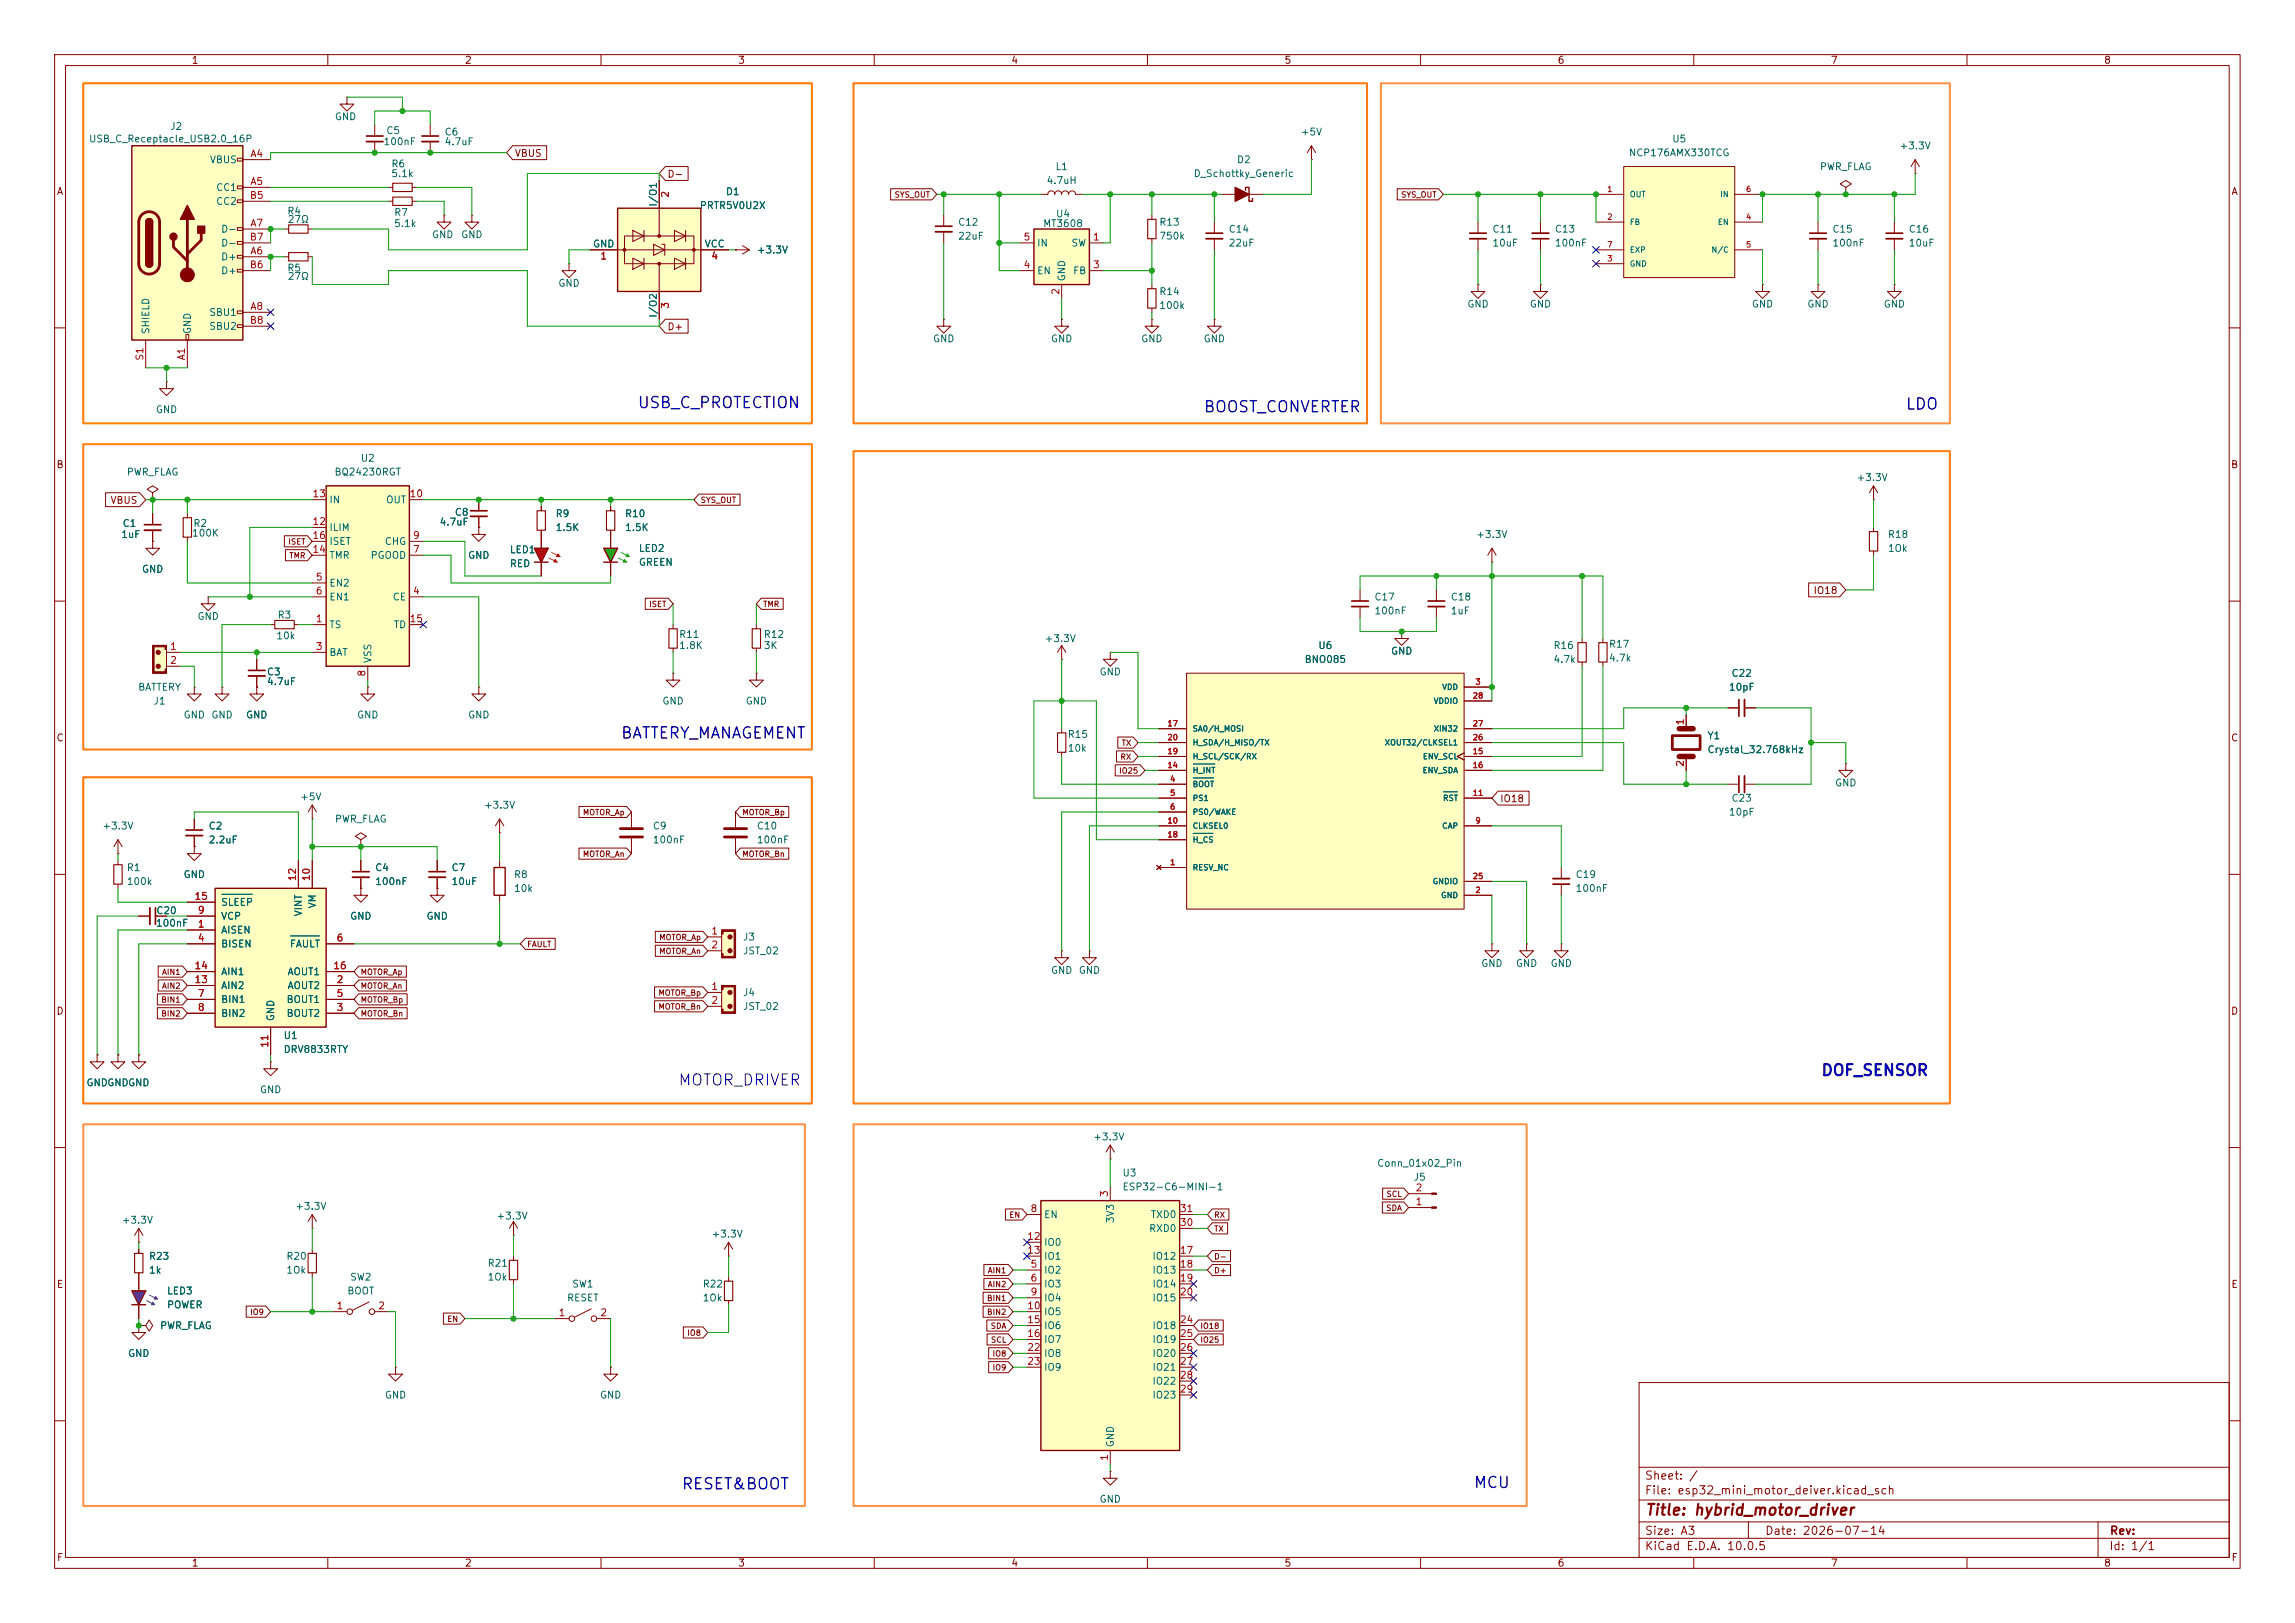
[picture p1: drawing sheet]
<svg xmlns="http://www.w3.org/2000/svg" width="297mm" height="210mm" viewBox="0 0 297 210" stroke-linecap="round" stroke-linejoin="round" font-family="sans-serif">
<defs><g id="words">
<g font-size="1.4" fill="#0000c2">
<text x="82.4" y="53.2">USB_C_PROTECTION</text>
<text x="155.7" y="53.7">BOOST_CONVERTER</text>
<text x="246.6" y="53.4">LDO</text>
<text x="80.3" y="95.9">BATTERY_MANAGEMENT</text>
<text x="87.7" y="140.8">MOTOR_DRIVER</text>
<text x="235.6" y="139.6">DOF_SENSOR</text>
<text x="88.1" y="193.1">RESET&amp;BOOT</text>
<text x="190.6" y="192.9">MCU</text>
</g>
<text font-size="1.4" fill="#840000" x="212.8" y="196.4">Title: hybrid_motor_driver</text>
<g font-size="1.1" fill="#840000">
<text x="212.8" y="191.7">Sheet: /</text>
<text x="212.8" y="193.6">File: esp32_mini_motor_deiver.kicad_sch</text>
<text x="212.8" y="200.8">KiCad E.D.A. 10.0.5</text>
<text x="212.8" y="198.9">Size: A3</text>
<text x="228.3" y="198.9">Date: 2026-07-14</text>
<text x="272.9" y="200.8">Id: 1/1</text>
<text x="273" y="198.9">Rev:</text>
</g>
<g font-size=".9" fill="#840000">
<text x="24.7" y="8.5">1</text>
<text x="60.1" y="8.5">2</text>
<text x="95.4" y="8.5">3</text>
<text x="130.8" y="8.5">4</text>
<text x="166.1" y="8.5">5</text>
<text x="201.5" y="8.5">6</text>
<text x="236.9" y="8.5">7</text>
<text x="272.2" y="8.5">8</text>
<text x="66.5" y="20.5">VBUS</text>
<text x="86.3" y="23.2">D-</text>
<text x="7.3" y="25.4">A</text>
<text x="288.7" y="25.4">A</text>
<text x="86.3" y="43">D+</text>
<text x="7.2" y="60.8">B</text>
<text x="14.2" y="65.4">VBUS</text>
<text x="288.6" y="60.8">B</text>
<text x="234.6" y="77.1">IO18</text>
<text x="7.2" y="96.2">C</text>
<text x="288.6" y="96.2">C</text>
<text x="194.1" y="104">IO18</text>
<text x="7.2" y="131.5">D</text>
<text x="288.6" y="131.5">D</text>
<text x="7.3" y="166.9">E</text>
<text x="288.7" y="166.9">E</text>
<text x="7.3" y="202.2">F</text>
<text x="24.7" y="202.9">1</text>
<text x="60.1" y="202.9">2</text>
<text x="95.4" y="202.9">3</text>
<text x="130.8" y="202.9">4</text>
<text x="166.1" y="202.9">5</text>
<text x="201.5" y="202.9">6</text>
<text x="236.9" y="202.9">7</text>
<text x="272.2" y="202.9">8</text>
<text x="288.7" y="202.2">F</text>
</g>
<g font-size=".9" fill="#006464">
<text x="21.9" y="17">J2</text>
<text x="43.3" y="15.8">GND</text>
<text x="49.9" y="17.6">C5</text>
<text x="57.5" y="17.7">C6</text>
<text x="168.3" y="17.7">+5V</text>
<text x="11.4" y="18.6">USB_C_Receptacle_USB2.0_16P</text>
<text x="27.1" y="21.3">VBUS</text>
<text x="49.6" y="19">100nF</text>
<text x="50.6" y="23.1">5.1k</text>
<text x="50.6" y="21.9">R6</text>
<text x="57.5" y="19">4.7uF</text>
<text x="136.5" y="22.2">L1</text>
<text x="154.4" y="23.1">D_Schottky_Generic</text>
<text x="160" y="21.3">D2</text>
<text x="210.7" y="20.4">NCP176AMX330TCG</text>
<text x="216.3" y="18.6">U5</text>
<text x="235.4" y="22.2">PWR_FLAG</text>
<text x="245.7" y="19.5">+3.3V</text>
<text x="27.9" y="24.9">CC1</text>
<text x="27.9" y="26.7">CC2</text>
<text x="37.1" y="28">R4</text>
<text x="37.2" y="29.1">27Ω</text>
<text x="50.9" y="29.6">5.1k</text>
<text x="50.9" y="28.2">R7</text>
<text x="85.2" y="26.8" transform="rotate(-90 85.2 26.8)">I/O1</text>
<text x="90.5" y="27.3">PRTR5V0U2X</text>
<text x="93.9" y="25.5">D1</text>
<text x="123.9" y="29.4">C12</text>
<text x="134.9" y="29.6">MT3608</text>
<text x="135.4" y="24">4.7uH</text>
<text x="136.6" y="28.3">U4</text>
<text x="150" y="29.4">R13</text>
<text x="28.5" y="33.9">D+</text>
<text x="28.5" y="30.3">D-</text>
<text x="28.5" y="35.7">D+</text>
<text x="28.5" y="32.1">D-</text>
<text x="37.1" y="35.3">R5</text>
<text x="55.8" y="31">GND</text>
<text x="59.6" y="31">GND</text>
<text x="76.7" y="32.2">GND</text>
<text x="91.1" y="32.2">VCC</text>
<text x="97.9" y="33">+3.3V</text>
<text x="123.9" y="31.2">22uF</text>
<text x="134.1" y="35.7">EN</text>
<text x="134.1" y="32.1">IN</text>
<text x="138.6" y="32.1">SW</text>
<text x="138.8" y="35.7">FB</text>
<text x="150" y="31.2">750k</text>
<text x="158.9" y="30.3">C14</text>
<text x="158.9" y="32.1">22uF</text>
<text x="193.1" y="30.3">C11</text>
<text x="193.1" y="32.1">10uF</text>
<text x="201.1" y="30.3">C13</text>
<text x="201.1" y="32.1">100nF</text>
<text x="237.1" y="30.3">C15</text>
<text x="237.1" y="32.1">100nF</text>
<text x="246.9" y="30.3">C16</text>
<text x="246.9" y="32.1">10uF</text>
<text x="27" y="41.1">SBU1</text>
<text x="37.2" y="36.4">27Ω</text>
<text x="72.2" y="37.3">GND</text>
<text x="85.2" y="41.2" transform="rotate(-90 85.2 41.2)">I/O2</text>
<text x="138.1" y="36.5" transform="rotate(-90 138.1 36.5)">GND</text>
<text x="150" y="38.4">R14</text>
<text x="150" y="40.2">100k</text>
<text x="189.8" y="40">GND</text>
<text x="197.9" y="40">GND</text>
<text x="226.6" y="40">GND</text>
<text x="233.8" y="40">GND</text>
<text x="243.7" y="40">GND</text>
<text x="19.5" y="43.3" transform="rotate(-90 19.5 43.3)">SHIELD</text>
<text x="24.9" y="43.3" transform="rotate(-90 24.9 43.3)">GND</text>
<text x="27" y="42.9">SBU2</text>
<text x="120.7" y="44.5">GND</text>
<text x="135.9" y="44.5">GND</text>
<text x="147.6" y="44.5">GND</text>
<text x="155.7" y="44.5">GND</text>
<text x="20.1" y="53.7">GND</text>
<text x="46.6" y="59.9">U2</text>
<text x="16.3" y="61.7">PWR_FLAG</text>
<text x="42.5" y="65.3">IN</text>
<text x="43.2" y="61.7">BQ24230RGT</text>
<text x="49.9" y="65.3">OUT</text>
<text x="240.2" y="62.5">+3.3V</text>
<text x="15.6" y="69.8">1uF</text>
<text x="15.8" y="68.4">C1</text>
<text x="24.8" y="69.6">100K</text>
<text x="25" y="68.4">R2</text>
<text x="42.5" y="68.9">ILIM</text>
<text x="42.5" y="70.7">ISET</text>
<text x="49.7" y="70.7">CHG</text>
<text x="56.8" y="68.2">4.7uF</text>
<text x="58.8" y="67">C8</text>
<text x="65.9" y="71.8">LED1</text>
<text x="71.8" y="67.1">R9</text>
<text x="71.8" y="68.9">1.5K</text>
<text x="80.8" y="67.1">R10</text>
<text x="80.8" y="68.9">1.5K</text>
<text x="82.6" y="71.6">LED2</text>
<text x="191" y="69.8">+3.3V</text>
<text x="244.2" y="69.8">R18</text>
<text x="244.2" y="71.6">1Ok</text>
<text x="18.3" y="74.3">GND</text>
<text x="42.5" y="76.1">EN2</text>
<text x="42.5" y="77.9">EN1</text>
<text x="42.5" y="72.5">TMR</text>
<text x="47.9" y="72.5">PGOOD</text>
<text x="50.8" y="77.9">CE</text>
<text x="60.5" y="72.5">GND</text>
<text x="65.9" y="73.6">RED</text>
<text x="82.6" y="73.4">GREEN</text>
<text x="177.8" y="77.9">C17</text>
<text x="187.7" y="77.9">C18</text>
<text x="25.5" y="80.4">GND</text>
<text x="35.7" y="82.9">10k</text>
<text x="35.9" y="80.2">R3</text>
<text x="42.5" y="81.5">TS</text>
<text x="50.9" y="81.5">TD</text>
<text x="87.8" y="82.8">R11</text>
<text x="98.8" y="82.8">R12</text>
<text x="135.1" y="83.3">+3.3V</text>
<text x="177.8" y="79.7">100nF</text>
<text x="187.7" y="79.7">1uF</text>
<text x="17.8" y="89.6">BATTERY</text>
<text x="34.5" y="87.6">C3</text>
<text x="34.5" y="88.9">4.7uF</text>
<text x="42.5" y="85.1">BAT</text>
<text x="48.3" y="85.9" transform="rotate(-90 48.3 85.9)">VSS</text>
<text x="87.8" y="84.2">1.8K</text>
<text x="98.8" y="84.2">3K</text>
<text x="142.2" y="87.6">GND</text>
<text x="168.8" y="86">BNO085</text>
<text x="170.5" y="84.2">U6</text>
<text x="179.9" y="84.9">GND</text>
<text x="201" y="84.2">R16</text>
<text x="201" y="86">4.7k</text>
<text x="208.1" y="84">R17</text>
<text x="208.1" y="85.8">4.7k</text>
<text x="223.7" y="89.6">10pF</text>
<text x="224" y="87.8">C22</text>
<text x="19.8" y="91.4">J1</text>
<text x="23.7" y="93.2">GND</text>
<text x="27.3" y="93.2">GND</text>
<text x="31.8" y="93.2">GND</text>
<text x="46.1" y="93.2">GND</text>
<text x="60.5" y="93.2">GND</text>
<text x="85.6" y="91.4">GND</text>
<text x="96.4" y="91.4">GND</text>
<text x="138.1" y="95.7">R15</text>
<text x="220.9" y="95.9">Y1</text>
<text x="138.1" y="97.5">10k</text>
<text x="220.9" y="97.7">Crystal_32.768kHz</text>
<text x="237.4" y="102">GND</text>
<text x="13.2" y="107.5">+3.3V</text>
<text x="26.9" y="107.5">C2</text>
<text x="38.8" y="103.8">+5V</text>
<text x="43.3" y="106.6">PWR_FLAG</text>
<text x="62.6" y="104.8">+3.3V</text>
<text x="84.4" y="107.5">C9</text>
<text x="97.9" y="107.5">C10</text>
<text x="223.7" y="105.7">10pF</text>
<text x="224" y="104">C23</text>
<text x="16.3" y="112.9">R1</text>
<text x="23.7" y="113.8">GND</text>
<text x="26.9" y="109.3">2.2uF</text>
<text x="48.5" y="112.9">C4</text>
<text x="58.4" y="112.9">C7</text>
<text x="66.4" y="113.8">R8</text>
<text x="84.4" y="109.3">100nF</text>
<text x="97.9" y="109.3">100nF</text>
<text x="203.8" y="113.8">C19</text>
<text x="16.3" y="114.7">100k</text>
<text x="20.2" y="118.5">C20</text>
<text x="28.5" y="119.2">VCP</text>
<text x="28.5" y="117.4">SLEEP</text>
<text x="39.3" y="118.6" transform="rotate(-90 39.3 118.6)">VINT</text>
<text x="41.1" y="117.6" transform="rotate(-90 41.1 117.6)">VM</text>
<text x="45.2" y="119.2">GND</text>
<text x="48.5" y="114.7">100nF</text>
<text x="55.1" y="119.2">GND</text>
<text x="58.4" y="114.7">10uF</text>
<text x="66.4" y="115.6">10k</text>
<text x="203.8" y="115.6">100nF</text>
<text x="20.1" y="120.1">100nF</text>
<text x="28.5" y="121">AISEN</text>
<text x="28.5" y="122.8">BISEN</text>
<text x="37.4" y="122.8">FAULT</text>
<text x="96.1" y="121.9">J3</text>
<text x="96.1" y="123.7">JST_02</text>
<text x="191.6" y="125.3">GND</text>
<text x="196.1" y="125.3">GND</text>
<text x="200.6" y="125.3">GND</text>
<text x="28.5" y="130">BIN1</text>
<text x="28.5" y="131.8">BIN2</text>
<text x="28.5" y="128.2">AIN2</text>
<text x="28.5" y="126.4">AIN1</text>
<text x="37" y="131.8">BOUT2</text>
<text x="37" y="130">BOUT1</text>
<text x="37.1" y="128.2">AOUT2</text>
<text x="37.1" y="126.4">AOUT1</text>
<text x="96.1" y="129.1">J4</text>
<text x="96.1" y="130.9">JST_02</text>
<text x="135.9" y="126.2">GND</text>
<text x="139.5" y="126.2">GND</text>
<text x="35.7" y="132.2" transform="rotate(-90 35.7 132.2)">GND</text>
<text x="36.6" y="134.7">U1</text>
<text x="36.6" y="136.5">DRV8833RTY</text>
<text x="11.1" y="140.8">GNDGNDGND</text>
<text x="33.6" y="141.7">GND</text>
<text x="141.4" y="147.8">+3.3V</text>
<text x="145.2" y="152.4">U3</text>
<text x="145.2" y="154.2">ESP32-C6-MINI-1</text>
<text x="178.1" y="151.2">Conn_01x02_Pin</text>
<text x="182.9" y="153">J5</text>
<text x="15.7" y="158.6">+3.3V</text>
<text x="38.1" y="156.8">+3.3V</text>
<text x="64.2" y="158">+3.3V</text>
<text x="92" y="160.3">+3.3V</text>
<text x="135" y="157.8">EN</text>
<text x="135" y="161.4">IO0</text>
<text x="144.4" y="158.4" transform="rotate(-90 144.4 158.4)">3V3</text>
<text x="148.6" y="159.6">RXD0</text>
<text x="148.8" y="157.8">TXD0</text>
<text x="19.2" y="163.2">R23</text>
<text x="19.2" y="165">1k</text>
<text x="21.5" y="167.7">LED3</text>
<text x="37" y="163.2">R20</text>
<text x="37" y="165">1Ok</text>
<text x="44.9" y="167.7">BOOT</text>
<text x="45.2" y="165.9">SW2</text>
<text x="63" y="164.1">R21</text>
<text x="63" y="165.9">1Ok</text>
<text x="74" y="166.8">SW1</text>
<text x="90.9" y="166.8">R22</text>
<text x="135" y="165">IO2</text>
<text x="135" y="166.8">IO3</text>
<text x="135" y="163.2">IO1</text>
<text x="149.1" y="163.2">IO12</text>
<text x="149.1" y="165">IO13</text>
<text x="149.1" y="166.8">IO14</text>
<text x="20.6" y="172.2">PWR_FLAG</text>
<text x="21.5" y="169.5">POWER</text>
<text x="73.3" y="168.6">RESET</text>
<text x="90.9" y="168.6">1Ok</text>
<text x="135" y="168.6">IO4</text>
<text x="135" y="170.4">IO5</text>
<text x="135" y="172.2">IO6</text>
<text x="135" y="174">IO7</text>
<text x="149.1" y="168.6">IO15</text>
<text x="149.1" y="172.2">IO18</text>
<text x="149.1" y="174">IO19</text>
<text x="16.5" y="175.8">GND</text>
<text x="135" y="175.8">IO8</text>
<text x="135" y="177.6">IO9</text>
<text x="149.1" y="175.8">IO20</text>
<text x="149.1" y="177.6">IO21</text>
<text x="149.1" y="179.4">IO22</text>
<text x="49.7" y="181.2">GND</text>
<text x="77.6" y="181.2">GND</text>
<text x="149.1" y="181.2">IO23</text>
<text x="144.4" y="187.3" transform="rotate(-90 144.4 187.3)">GND</text>
<text x="142.2" y="194.7">GND</text>
</g>
<g font-size=".9" fill="#a90000">
<text x="32.3" y="20.6">A4</text>
<text x="32.3" y="25.9">B5</text>
<text x="32.3" y="24.2">A5</text>
<text x="32.3" y="29.5">A7</text>
<text x="86.8" y="25.7" transform="rotate(-90 86.8 25.7)">2</text>
<text x="32.3" y="34.9">B6</text>
<text x="32.3" y="31.3">B7</text>
<text x="32.3" y="33.1">A6</text>
<text x="77.6" y="33.8">1</text>
<text x="92" y="33.8">4</text>
<text x="132.4" y="34.9">4</text>
<text x="132.4" y="31.3">5</text>
<text x="141.4" y="31.3">1</text>
<text x="141.4" y="34.9">3</text>
<text x="32.3" y="40.3">A8</text>
<text x="86.8" y="40" transform="rotate(-90 86.8 40)">3</text>
<text x="137.3" y="38.2" transform="rotate(-90 137.3 38.2)">2</text>
<text x="18.8" y="46.7" transform="rotate(-90 18.8 46.7)">S1</text>
<text x="24.2" y="46.7" transform="rotate(-90 24.2 46.7)">A1</text>
<text x="32.3" y="42.1">B8</text>
<text x="40.4" y="64.6">13</text>
<text x="52.9" y="64.6">10</text>
<text x="40.4" y="68.2">12</text>
<text x="40.4" y="71.7">14</text>
<text x="40.4" y="69.9">16</text>
<text x="53.4" y="71.7">7</text>
<text x="53.4" y="69.9">9</text>
<text x="40.8" y="75.3">5</text>
<text x="40.8" y="77.1">6</text>
<text x="53.4" y="77.1">4</text>
<text x="40.8" y="80.7">1</text>
<text x="52.9" y="80.7">15</text>
<text x="21.9" y="84.3">1</text>
<text x="21.9" y="86.1">2</text>
<text x="40.8" y="84.3">3</text>
<text x="47.5" y="87.6" transform="rotate(-90 47.5 87.6)">8</text>
<text x="218.1" y="93.9" transform="rotate(-90 218.1 93.9)">1</text>
<text x="218.1" y="99.3" transform="rotate(-90 218.1 99.3)">2</text>
<text x="25.1" y="116.6">15</text>
<text x="25.5" y="118.4">9</text>
<text x="38.5" y="114.1" transform="rotate(-90 38.5 114.1)">12</text>
<text x="40.3" y="114.1" transform="rotate(-90 40.3 114.1)">10</text>
<text x="25.1" y="125.6">14</text>
<text x="25.5" y="120.2">1</text>
<text x="25.5" y="122">4</text>
<text x="43.1" y="125.6">16</text>
<text x="43.5" y="122">6</text>
<text x="92" y="121.1">1</text>
<text x="92" y="122.9">2</text>
<text x="25.1" y="127.4">13</text>
<text x="25.5" y="129.2">7</text>
<text x="25.5" y="131">8</text>
<text x="43.5" y="127.4">2</text>
<text x="43.5" y="131">3</text>
<text x="43.5" y="129.2">5</text>
<text x="92" y="128.3">1</text>
<text x="92" y="130.1">2</text>
<text x="34.9" y="135.6" transform="rotate(-90 34.9 135.6)">11</text>
<text x="143.6" y="155" transform="rotate(-90 143.6 155)">3</text>
<text x="183.1" y="154.4">2</text>
<text x="132.9" y="160.6">12</text>
<text x="133.3" y="157.1">8</text>
<text x="152.6" y="158.9">30</text>
<text x="152.6" y="157.1">31</text>
<text x="183.1" y="156.2">1</text>
<text x="132.9" y="162.4">13</text>
<text x="133.3" y="164.2">5</text>
<text x="133.3" y="166">6</text>
<text x="133.3" y="167.8">9</text>
<text x="152.6" y="162.4">17</text>
<text x="152.6" y="164.2">18</text>
<text x="152.6" y="166">19</text>
<text x="152.6" y="167.8">20</text>
<text x="43.5" y="169.6">1</text>
<text x="48.9" y="169.6">2</text>
<text x="72.2" y="170.5">1</text>
<text x="77.6" y="170.5">2</text>
<text x="132.9" y="169.6">10</text>
<text x="132.9" y="171.4">15</text>
<text x="132.9" y="173.2">16</text>
<text x="152.6" y="171.4">24</text>
<text x="152.6" y="173.2">25</text>
<text x="132.9" y="175">22</text>
<text x="132.9" y="176.8">23</text>
<text x="152.6" y="175">26</text>
<text x="152.6" y="176.8">27</text>
<text x="152.6" y="178.6">28</text>
<text x="152.6" y="180.4">29</text>
<text x="143.6" y="189.1" transform="rotate(-90 143.6 189.1)">1</text>
</g>
<g font-size=".7" fill="#840000">
<text x="115.7" y="25.7">SYS_OUT</text>
<text x="181.2" y="25.7">SYS_OUT</text>
<text x="90.6" y="65.3">SYS_OUT</text>
<text x="37.2" y="70.6">ISET</text>
<text x="37.4" y="72.4">TMR</text>
<text x="83.9" y="78.7">ISET</text>
<text x="98.7" y="78.7">TMR</text>
<text x="144.8" y="100.3">IO25</text>
<text x="144.9" y="98.5">RX</text>
<text x="145.1" y="96.7">TX</text>
<text x="75.4" y="105.7">MOTOR_Ap</text>
<text x="96" y="105.7">MOTOR_Bp</text>
<text x="75.4" y="111">MOTOR_An</text>
<text x="96" y="111">MOTOR_Bn</text>
<text x="68.2" y="122.7">FAULT</text>
<text x="85.2" y="121.8">MOTOR_Ap</text>
<text x="85.2" y="123.6">MOTOR_An</text>
<text x="20.8" y="129.9">BIN1</text>
<text x="20.8" y="131.7">BIN2</text>
<text x="20.9" y="126.3">AIN1</text>
<text x="20.9" y="128.1">AIN2</text>
<text x="46.6" y="126.3">MOTOR_Ap</text>
<text x="46.6" y="128.1">MOTOR_An</text>
<text x="46.6" y="129.9">MOTOR_Bp</text>
<text x="46.6" y="131.7">MOTOR_Bn</text>
<text x="85.1" y="129">MOTOR_Bp</text>
<text x="85.1" y="130.8">MOTOR_Bn</text>
<text x="179.4" y="155.1">SCL</text>
<text x="130.6" y="157.7">EN</text>
<text x="157.1" y="159.5">TX</text>
<text x="157.1" y="157.7">RX</text>
<text x="179.3" y="156.8">SDA</text>
<text x="127.8" y="166.7">AIN2</text>
<text x="127.8" y="164.9">AIN1</text>
<text x="157.1" y="163.1">D-</text>
<text x="157.1" y="164.9">D+</text>
<text x="32.3" y="170.3">IO9</text>
<text x="57.8" y="171.2">EN</text>
<text x="88.9" y="173">IO8</text>
<text x="127.7" y="168.5">BIN1</text>
<text x="127.7" y="170.3">BIN2</text>
<text x="128.1" y="172.1">SDA</text>
<text x="128.2" y="173.9">SCL</text>
<text x="155.3" y="173.9">IO25</text>
<text x="155.3" y="172.1">IO18</text>
<text x="128.4" y="177.5">IO9</text>
<text x="128.4" y="175.7">IO8</text>
</g>
<g font-size=".7" fill="#a90000">
<text x="207.9" y="28.6">2</text>
<text x="207.9" y="25">1</text>
<text x="225.9" y="28.6">4</text>
<text x="225.9" y="25">6</text>
<text x="207.9" y="34">3</text>
<text x="207.9" y="32.2">7</text>
<text x="225.9" y="32.2">5</text>
<text x="190.9" y="88.8">3</text>
<text x="151" y="94.2">17</text>
<text x="151" y="96">20</text>
<text x="190.5" y="96">26</text>
<text x="190.5" y="94.2">27</text>
<text x="190.5" y="90.6">28</text>
<text x="151" y="99.6">14</text>
<text x="151" y="97.8">19</text>
<text x="151.3" y="101.3">4</text>
<text x="190.5" y="97.8">15</text>
<text x="190.5" y="99.6">16</text>
<text x="151" y="106.7">10</text>
<text x="151.3" y="103.1">5</text>
<text x="151.3" y="104.9">6</text>
<text x="190.5" y="103.1">11</text>
<text x="190.9" y="106.7">9</text>
<text x="151" y="108.5">18</text>
<text x="151.3" y="112.1">1</text>
<text x="190.5" y="113.9">25</text>
<text x="190.9" y="115.7">2</text>
</g>
<g font-size=".7" fill="#006464">
<text x="210.9" y="29.3">FB</text>
<text x="210.9" y="25.7">OUT</text>
<text x="222.2" y="29.3">EN</text>
<text x="222.5" y="25.7">IN</text>
<text x="210.9" y="34.7">GND</text>
<text x="210.9" y="32.9">EXP</text>
<text x="221.4" y="32.9">N/C</text>
<text x="186.6" y="89.4">VDD</text>
<text x="154.3" y="94.8">SA0/H_MOSI</text>
<text x="185.5" y="91.2">VDDIO</text>
<text x="185.5" y="94.8">XIN32</text>
<text x="154.3" y="100.2">H_INT</text>
<text x="154.3" y="98.4">H_SCL/SCK/RX</text>
<text x="154.3" y="96.6">H_SDA/H_MISO/TX</text>
<text x="179.1" y="96.6">XOUT32/CLKSEL1</text>
<text x="184" y="100.2">ENV_SDA</text>
<text x="184.1" y="98.4">ENV_SCL</text>
<text x="154.3" y="102">BOOT</text>
<text x="154.3" y="103.8">PS1</text>
<text x="154.3" y="105.6">PS0/WAKE</text>
<text x="154.3" y="107.4">CLKSEL0</text>
<text x="186.6" y="107.4">CAP</text>
<text x="186.7" y="103.8">RST</text>
<text x="154.3" y="109.2">H_CS</text>
<text x="154.3" y="112.8">RESV_NC</text>
<text x="185.3" y="114.6">GNDIO</text>
<text x="186.4" y="116.4">GND</text>
</g>
</g></defs>
<g fill="none" stroke="#840000" stroke-width=".13">
<path d="M7.1 7.1h282.8v195.8h-282.8zM8.5 8.5h280v193h-280zM42.4 7.1v1.4M77.8 7.1v1.4M113.1 7.1v1.4M148.5 7.1v1.4M183.8 7.1v1.4M219.2 7.1v1.4M254.6 7.1v1.4M238.9 24.2l.7-.4-.7-.5-.7 .5 .7 .4v.9M238.9 25.1h.1M7.1 42.4h1.4"/>
<path d="M288.5 42.4h1.4M7.1 77.8h1.4M19.8 63.8l.7-.5-.7-.4-.8 .4 .8 .5v.9M19.8 64.7h.1M185.9 76.3v1.5M185.9 78.5v1.4M288.5 77.8h1.4M25.1 88.9v.9h.9l-.9 .9-.9-.9h.9M25.1 88.9h.1M28.7 88.9v.9h.9l-.9 .9-.9-.9h.9M28.7 88.9h.1M33.2 88.9v.9h.9l-.9 .9-.9-.9h.9"/>
<path d="M33.2 88.9h.1M33.2 85.3v1.4M33.2 87.5v1.4M204.7 82.6v.6M204.7 85.7v.5M207.4 82.6v.6M207.4 85.7v.5M223.6 91.6h1.4M225.8 91.6h1.4M238.9 98.8v.9h.9l-.9 .9-.9-.9h.9M238.9 98.8h.1M7.1 113.1h1.4"/>
<path d="M15.3 110.5h.1M15.3 108.7l-.6 .9M15.3 108.7l.5 .9M15.3 108.7v1.8M40.4 106h.1M40.4 104.2l-.5 .9M40.4 104.2l.5 .9M40.4 104.2v1.8M223.6 101.5h1.4M225.8 101.5h1.4M288.5 113.1h1.4M7.1 148.5h1.4"/>
<path d="M288.5 148.5h1.4M71.8 170.6h1.8M76.5 169.4l-2.1 1M77.2 170.6h1.8M212.1 178.9h76.4v22.6h-76.4zM7.1 183.8h1.4M212.1 199h76.4M212.1 196.9h76.4M212.1 194.1h76.4M212.1 189.9h76.4M226.3 196.9v2.1M271.5 196.9v4.6"/>
<path d="M288.5 183.8h1.4M42.4 201.5v1.4M77.8 201.5v1.4M113.1 201.5v1.4M148.5 201.5v1.4M183.8 201.5v1.4M219.2 201.5v1.4M254.6 201.5v1.4"/>
<circle cx="74" cy="170.6" r=".36"/>
<circle cx="76.9" cy="170.6" r=".36"/>
</g>
<path d="M204.2 83.2h1.1v2.5h-1.1zM206.9 83.2h1.1v2.5h-1.1z" fill="none" stroke="#840000" stroke-width=".14"/>
<path d="M184.8 77.8h2.2M32.1 86.7h2.2M225 90.5v2.2M225 100.4v2.2" fill="none" stroke="#840000" stroke-width=".22"/>
<path d="M184.8 78.5h2.2M32.1 87.5h2.2M225.8 90.5v2.2M225.8 100.4v2.2" fill="none" stroke="#840000" stroke-width=".23"/>
<path d="M19.8 83.5h1.8v3.6h-1.8z" fill="#ffffc2"/>
<path d="M19.8 83.5h1.8v3.6h-1.8zM21.6 84.4h1.7M21.6 86.2h1.7M47.6 88.9v.9h.9l-.9 .9-.9-.9h.9M47.6 88.9h.1M62 88.9v.9h.9l-.9 .9-.9-.9h.9M62 88.9h.1M218.2 92.5v1.8M218.2 97.9v1.8M202.1 122.1v.9h.8l-.8 .9-.9-.9h.9M202.1 122.1h.1" fill="none" stroke="#840000" stroke-width=".13"/>
<g fill="#840000" stroke="#840000" stroke-width=".13">
<path d="M19.8 86.6h.1v.3h1.5v-.3h.2v.5h-1.8z"/>
<path d="M19.8 84.1h.1v2.5h-.1z"/>
<path d="M19.8 83.5h1.8v.6h-.2v-.4h-1.5v.4h-.1z"/>
<circle cx="20.5" cy="84.4" r=".27"/>
<circle cx="20.5" cy="86.2" r=".27"/>
</g>
<path d="M217.3 94.3h1.8M217.3 97.9h1.8" fill="none" stroke="#840000" stroke-width=".71"/>
<path d="M216.4 95.2h3.6v1.8h-3.6z" fill="none" stroke="#840000" stroke-width=".35"/>
<path d="M42.2 62.9h10.8v23.3h-10.8z" fill="#ffffc2"/>
<path d="M42.2 62.9h10.8v23.3h-10.8z" fill="none" stroke="#840000" stroke-width=".18"/>
<g fill="none" stroke="#840000" stroke-width=".13">
<path d="M40.4 77.2h1.8M40.4 75.4h1.8M40.4 71.8h1.8M40.4 70h1.8M40.4 64.7h1.8M40.4 68.2h1.8M53 77.2h1.8M53 71.8h1.8M53 70h1.8M53 64.7h1.8M62 64.7v1.4M62 66.8v1.4"/>
<path d="M40.4 80.8h1.8M40.4 84.4h1.8M47.6 86.2v1.8M53 80.8h1.8M202.1 112.3v1.4M202.1 114.4v1.4M12.6 136.5v.9h.9l-.9 .9-.9-.9h.9M12.6 136.5h.1M193.1 122.1v.9h.9l-.9 .9-.9-.9h.9M193.1 122.1h.1M197.6 122.1v.9h.9l-.9 .9-.9-.9h.9M197.6 122.1h.1"/>
<path d="M66.5 159.8h.1M66.5 158l-.6 .9M66.5 158l.5 .9M66.5 158v1.8M94.3 162.5h.1M94.3 160.7l-.5 .9M94.3 160.7l.5 .9M94.3 160.7v1.8"/>
</g>
<path d="M60.9 66.1h2.1M201 114.4h2.1" fill="none" stroke="#840000" stroke-width=".22"/>
<path d="M60.9 66.8h2.1M201 113.7h2.1" fill="none" stroke="#840000" stroke-width=".23"/>
<path d="M153.6 87.1h35.9v30.5h-35.9z" fill="#ffffc2"/>
<g fill="none" stroke="#840000" stroke-width=".13">
<path d="M150 99.7h3.6M150 97.9h3.6M150 94.3h3.6M150 96.1h3.6M153.6 87.1h35.9v30.5h-35.9zM189.5 97.4l-.9 .5 .9 .4M189.5 88.9h3.6M189.5 99.7h3.6M189.5 97.9h3.6M189.5 94.3h3.6M189.5 96.1h3.6M189.5 90.7h3.6"/>
<path d="M149.7 112l.5 .5M150 101.5h3.6M150 103.3h3.6M150 105.1h3.6M150 106.9h3.6M150 108.7h3.6M150 112.3h3.6M150.2 112l-.5 .5M189.5 115.8h3.6M189.5 103.3h3.6M189.5 106.9h3.6M189.5 114h3.6"/>
<path d="M18 158.9l-.6 .9M18 158.9l.5 .9M18 158.9v1.8M18 160.7h.1M18 161.6v.6M18 164.7v.5M94.3 165.2v.6M94.3 168.3v.5"/>
</g>
<path d="M154.4 98.9h2.8M154.4 100.7h2.6M154.4 107.8h2.6M186.8 102.4h1.8" fill="none" stroke="#006464" stroke-width=".13"/>
<path d="M17.4 162.2h1.1v2.5h-1.1zM93.8 165.8h1v2.5h-1z" fill="none" stroke="#840000" stroke-width=".14"/>
<path d="M17.1 167h1.8l-.9 1.8z" fill="#4646c8"/>
<path d="M63.9 112.3h1.5v3.5h-1.5zM17.1 167h1.8l-.9 1.8zM17.1 168.8h1.8" fill="none" stroke="#840000" stroke-width=".18"/>
<path d="M18.9 168.3l1.1 .5M19.3 167.6l1.1 .5" fill="none" stroke="#4646c8" stroke-width=".13"/>
<g fill="#4646c8" stroke="#4646c8" stroke-width=".13">
<path d="M20.1 167.7l.3 .4h-.5z"/>
<path d="M19.8 168.5l.2 .3h-.4z"/>
</g>
<g fill="none" stroke="#840000" stroke-width=".13">
<path d="M36.8 29.6h.6M36.8 33.2h.6M39.9 29.6h.5M39.9 33.2h.5M191.3 28.7v1.5M191.3 30.9v1.4M21.6 49.4v.9h.9l-.9 .9-.9-.9h.9M21.6 49.4h.1M19.8 66.5v1.4M19.8 68.6v1.4M87.1 87.1v.9h.9l-.9 .9-.9-.9h.9M87.1 87.1h.1"/>
<path d="M87.1 80.8v.6M87.1 83.9v.5M97.9 87.1v.9h.9l-.9 .9-.9-.9h.9M97.9 87.1h.1M97.9 80.8v.6M97.9 83.9v.5M137.4 94.3v.5M137.4 97.3v.6M143.7 84.4v.9h.9l-.9 .9-.9-.9h.9M143.7 84.4h.1M181.4 81.7v.9h.9l-.9 .9-.9-.9h.9M181.4 81.7h.1"/>
<path d="M15.3 111.4v.5M15.3 114.4v.5M25.1 109.6v.9h.9l-.9 .9-.9-.9h.9M25.1 109.6h.1M25.1 106v1.4M25.1 108.1v1.5M64.7 107.8h.1M64.7 106l-.6 .9M64.7 106l.5 .9M64.7 106v1.8M64.7 111.4v.9M64.7 115.8v.9"/>
<path d="M81.7 105.1v1.9M81.7 108.5v2M95.2 105.1v1.9M95.2 108.5v2M137.4 123v.9h.9l-.9 .9-.9-.9h.9M137.4 123h.1M141 123v.9h.9l-.9 .9-.9-.9h.9M141 123h.1M40.4 158.9h.1M40.4 157.2l-.5 .8M40.4 157.2l.5 .8M40.4 157.2v1.7"/>
<path d="M143.7 150h.1M143.7 148.2l-.6 .9M143.7 148.2l.5 .9M143.7 148.2v1.8M182.3 156.3h3M182.3 154.5h3M18 171.5v.9h.9l-.9 .9-.9-.9h.9M18 171.5h.1M18 171.5h.9l.4-.7 .5 .7-.5 .7-.4-.7M18 165.2v1.8M18 168.8v1.8M40.4 161.6v.6"/>
<path d="M40.4 164.7v.5M43.1 169.7h1.8M47.8 168.5l-2.2 1M48.5 169.7h1.8M51.2 176.9v.9h.9l-.9 .9-.9-.9h.9M51.2 176.9h.1M66.5 162.5v.6M66.5 165.6v.5M79 176.9v.9h.9l-.9 .9-.9-.9h.9M79 176.9h.1"/>
<circle cx="45.3" cy="169.7" r=".36"/>
<circle cx="48.1" cy="169.7" r=".36"/>
</g>
<path d="M37.4 29.1h2.5v1.1h-2.5zM37.4 32.7h2.5v1.1h-2.5zM86.6 81.4h1v2.5h-1zM97.3 81.4h1.1v2.5h-1.1zM136.9 94.8h1v2.5h-1zM14.7 111.9h1.1v2.5h-1.1zM39.9 162.2h1v2.5h-1zM65.9 163.1h1.1v2.5h-1.1z" fill="none" stroke="#840000" stroke-width=".14"/>
<path d="M190.2 30.2h2.2M18.7 67.9h2.1M24.1 107.4h2.1" fill="none" stroke="#840000" stroke-width=".22"/>
<path d="M190.2 30.9h2.2M18.7 68.6h2.1M24.1 108.1h2.1" fill="none" stroke="#840000" stroke-width=".23"/>
<path d="M80.3 107.2h2.9M80.3 108.3h2.9M93.8 107.2h2.8M93.8 108.3h2.8" fill="none" stroke="#840000" stroke-width=".36"/>
<g fill="#840000" stroke="#840000" stroke-width=".13">
<path d="M185.3 156.2h.6v.1h-.6z"/>
<path d="M185.3 154.4h.6v.1h-.6z"/>
</g>
<path d="M78.1 70.9h1.8l-.9 1.8z" fill="#1ec81e"/>
<path d="M78.1 70.9h1.8l-.9 1.8zM78.1 72.7h1.8" fill="none" stroke="#840000" stroke-width=".18"/>
<path d="M80 72.2l1.1 .5M80.4 71.5l1 .5" fill="none" stroke="#1ec81e" stroke-width=".13"/>
<g fill="#1ec81e" stroke="#1ec81e" stroke-width=".13">
<path d="M81.2 71.7l.2 .3h-.4z"/>
<path d="M80.8 72.4l.3 .3h-.5z"/>
</g>
<path d="M70 65.6v.5M70 68.6v.5M79 65.6v.5M79 68.6v2.3M79 72.7v1.8" fill="none" stroke="#840000" stroke-width=".13"/>
<path d="M69.5 66.1h1.1v2.5h-1.1zM78.5 66.1h1.1v2.5h-1.1z" fill="none" stroke="#840000" stroke-width=".14"/>
<path d="M69.1 70.9h1.8l-.9 1.8z" fill="#f01e1e"/>
<path d="M69.1 70.9h1.8l-.9 1.8zM69.1 72.7h1.8" fill="none" stroke="#840000" stroke-width=".18"/>
<path d="M71 72.2l1.1 .5M71.4 71.5l1.1 .5" fill="none" stroke="#f01e1e" stroke-width=".13"/>
<g fill="#f01e1e" stroke="#f01e1e" stroke-width=".13">
<path d="M72.2 71.7l.3 .3h-.5z"/>
<path d="M71.8 72.4l.3 .3h-.4z"/>
</g>
<path d="M70 69.1v1.8M70 72.7v1.8M18 118.5h1.4M20.1 118.5h1.5" fill="none" stroke="#840000" stroke-width=".13"/>
<path d="M20.1 117.5v2.1" fill="none" stroke="#840000" stroke-width=".22"/>
<path d="M19.4 117.5v2.1" fill="none" stroke="#840000" stroke-width=".23"/>
<path d="M93.4 120.3h1.8v3.6h-1.8z" fill="#ffffc2"/>
<g fill="none" stroke="#840000" stroke-width=".13">
<path d="M191.3 36.8v.9h.9l-.9 .9-.9-.9h.9M191.3 36.8h.1M199.4 36.8v.9h.9l-.9 .9-.9-.9h.9M199.4 36.8h.1M199.4 28.7v1.5M199.4 30.9v1.4M245.2 28.7v1.5M245.2 30.9v1.4M62 68.2v.9h.9l-.9 .9-.9-.9h.9M62 68.2h.1M91.6 121.2h1.8M91.6 123h1.8"/>
<path d="M93.4 120.3h1.8v3.6h-1.8z"/>
</g>
<g fill="#840000" stroke="#840000" stroke-width=".13">
<path d="M93.4 123.4h.2v.3h1.4v-.3h.2v.5h-1.8z"/>
<path d="M95 120.9h.2v2.5h-.2z"/>
<path d="M93.4 120.3h1.8v.6h-.2v-.4h-1.4v.4h-.2z"/>
<circle cx="94.5" cy="121.2" r=".27"/>
<circle cx="94.5" cy="123" r=".27"/>
</g>
<path d="M198.3 30.9h2.1M244.1 30.2h2.1" fill="none" stroke="#840000" stroke-width=".22"/>
<path d="M198.3 30.2h2.1M244.1 30.9h2.1" fill="none" stroke="#840000" stroke-width=".23"/>
<path d="M27.8 114.9h14.4v18h-14.4z" fill="#ffffc2"/>
<path d="M27.8 114.9h14.4v18h-14.4z" fill="none" stroke="#840000" stroke-width=".18"/>
<g fill="none" stroke="#840000" stroke-width=".13">
<path d="M24.2 118.5h3.6M24.2 116.7h3.6M38.6 111.4v3.5M40.4 111.4v3.5M46.7 114.9v.9h.9l-.9 .9-.9-.9h.9M46.7 114.9h.1M46.7 111.4v1.4M46.7 113.5v1.4M24.2 120.3h3.6M24.2 127.5h3.6M24.2 131.1h3.6M24.2 122.1h3.6"/>
<path d="M24.2 129.3h3.6M24.2 125.7h3.6M35 132.9v3.6M42.2 127.5h3.6M42.2 131.1h3.6M42.2 122.1h3.6M42.2 129.3h3.6M42.2 125.7h3.6"/>
</g>
<path d="M28.7 115.7h3.9M37.6 121.1h3.7" fill="none" stroke="#006464" stroke-width=".13"/>
<path d="M45.6 112.8h2.2" fill="none" stroke="#840000" stroke-width=".22"/>
<path d="M45.6 113.5h2.2" fill="none" stroke="#840000" stroke-width=".23"/>
<path d="M93.4 127.5h1.8v3.6h-1.8z" fill="#ffffc2"/>
<path d="M91.6 128.4h1.8M91.6 130.2h1.8M93.4 127.5h1.8v3.6h-1.8z" fill="none" stroke="#840000" stroke-width=".13"/>
<g fill="#840000" stroke="#840000" stroke-width=".13">
<path d="M93.4 130.6h.2v.3h1.4v-.3h.2v.5h-1.8z"/>
<path d="M95 128.1h.2v2.5h-.2z"/>
<path d="M93.4 127.5h1.8v.6h-.2v-.4h-1.4v.4h-.2z"/>
<circle cx="94.5" cy="128.4" r=".27"/>
<circle cx="94.5" cy="130.2" r=".27"/>
</g>
<path d="M210.1 21.6h14.4v14.3h-14.4z" fill="#ffffc2"/>
<g fill="none" stroke="#840000" stroke-width=".13">
<path d="M57.5 27.8v.9h.9l-.9 .9-.9-.9h.9M57.5 27.8h.1M61.1 27.8v.9h.9l-.9 .9-.9-.9h.9M61.1 27.8h.1M95.2 32.3h.1M95.2 32.3h1.8M96.1 31.8l.9 .5M97 32.3l-.9 .6M206.5 28.7h3.6M206.5 34.1h3.6M206.5 32.3h3.6M206.5 25.1h3.6"/>
<path d="M210.1 21.6h14.4v14.3h-14.4zM224.5 28.7h3.6M224.5 32.3h3.6M224.5 25.1h3.6M228.1 36.8v.9h.9l-.9 .9-.9-.9h.9M228.1 36.8h.1M235.3 36.8v.9h.9l-.9 .9-.9-.9h.9M235.3 36.8h.1M235.3 28.7v1.5M235.3 30.9v1.4M245.2 36.8v.9h.9l-.9 .9-.9-.9h.9M245.2 36.8h.1"/>
<path d="M247.8 22.5h.1M247.8 20.7l-.5 .9M247.8 20.7l.6 .9M247.8 20.7v1.8M26.9 77.2v.9h.9l-.9 .9-.9-.9h.9M26.9 77.2h.1M35 80.8h.6M38.1 80.8h.5M137.4 85.3h.1M137.4 83.5l-.5 .9M137.4 83.5l.5 .9M137.4 83.5v1.8"/>
<path d="M56.6 111.4v1.4M56.6 113.5v1.4M18 136.5v.9h.9l-.9 .9-.9-.9h.9M18 136.5h.1M35 137.4v.9h.9l-.9 .9-.9-.9h.9M35 137.4h.1"/>
</g>
<path d="M234.2 30.2h2.2M55.5 112.8h2.2" fill="none" stroke="#840000" stroke-width=".22"/>
<path d="M234.2 30.9h2.2M55.5 113.5h2.2" fill="none" stroke="#840000" stroke-width=".23"/>
<path d="M35.6 80.3h2.5v1.1h-2.5z" fill="none" stroke="#840000" stroke-width=".14"/>
<path d="M79.9 26.9h10.8v10.8h-10.8z" fill="#ffffc2"/>
<path d="M79.9 26.9h10.8v10.8h-10.8z" fill="none" stroke="#840000" stroke-width=".18"/>
<g fill="none" stroke="#840000" stroke-width=".13">
<path d="M73.6 34.1v.9h.9l-.9 .9-.9-.9h.9M73.6 34.1h.1M76.3 32.3h18M80.8 30.5h9v3.6h-9zM81.9 29.8l1.4 .7-1.4 .8zM81.9 33.4l1.4 .7-1.4 .7zM83.3 29.8v1.5M83.3 33.4v1.4M84.6 31.6l1.4 .7-1.4 .7zM85.3 23.3v7.2M85.3 34.1v7.2M85.7 31.6h.3v1.4"/>
<path d="M87.3 29.8l1.4 .7-1.4 .8zM87.3 33.4l1.4 .7-1.4 .7zM88.7 29.8v1.5M88.7 33.4v1.4M15.3 136.5v.9h.9l-.9 .9-.9-.9h.9M15.3 136.5h.1"/>
</g>
<g fill="#840000" stroke="#840000" stroke-width=".13">
<circle cx="85.3" cy="30.5" r=".18"/>
<circle cx="89.8" cy="32.3" r=".18"/>
<circle cx="80.8" cy="32.3" r=".18"/>
<circle cx="85.3" cy="34.1" r=".18"/>
</g>
<path d="M17.1 18.9h14.3v25.1h-14.3z" fill="#ffffc2"/>
<g fill="none" stroke="#840000" stroke-width=".13">
<path d="M44.9 12.6v.9h.9l-.9 .9-.9-.9h.9M44.9 12.6h.1M48.5 16.2v1.4M48.5 18.3v1.5M55.7 16.2v1.4M55.7 18.3v1.5M30.7 20.5h.7v.3h-.7zM30.7 24.1h.7v.3h-.7zM30.7 25.9h.7v.3h-.7zM30.7 29.5h.7v.3h-.7zM30.7 31.3h.7v.3h-.7zM30.7 33h.7v.4h-.7z"/>
<path d="M30.7 34.8h.7v.4h-.7zM31.4 20.7h3.6M31.4 24.2h3.6M31.4 33.2h3.6M31.4 29.6h3.6M31.4 26h3.6M31.4 35h3.6M31.4 31.4h3.6M50.3 24.2h.5M50.3 26h.5M53.3 24.2h.6M53.3 26h.6"/>
<path d="M18.9 44v3.6M24.1 43.3h.3v.7h-.3zM24.2 44v3.6M30.7 40.2h.7v.4h-.7zM30.7 42h.7v.4h-.7zM31.4 40.4h3.6M31.4 42.2h3.6M19.8 70v.9h.9l-.9 .9-.9-.9h.9M19.8 70h.1M24.2 66.5v.5M24.2 69.5v.5M46.7 108.7l.7-.5-.7-.4-.7 .4 .7 .5v.9"/>
<path d="M46.7 109.6h.1M56.6 114.9v.9h.9l-.9 .9-.9-.9h.9M56.6 114.9h.1M143.7 190.4v.9h.9l-.9 .9-.9-.9h.9M143.7 190.4h.1"/>
</g>
<path d="M17.1 18.9h14.3v25.1h-14.3zM18.9 28.7a.45 .45 0 0 1 .4-.4 .45 .45 0 0 1 .5 .4M18.9 34.1a.45 .45 0 0 0 .4 .5 .45 .45 0 0 0 .5-.5" fill="none" stroke="#840000" stroke-width=".18"/>
<path d="M18.4 27.8a1.35 1.35 0 0 1 1.4-.3 1.35 1.35 0 0 1 .9 1.2v5.4a1.35 1.35 0 0 1-1.4 1.4 1.35 1.35 0 0 1-1.3-1.4v-5.5l.1-.4zM22.5 31.1v.9l1.7 1.8M24.2 28.4v7.2M26 30.2v.9l-1.8 1.8" fill="none" stroke="#840000" stroke-width=".36"/>
<g fill="#840000" stroke="#840000" stroke-width=".18">
<path d="M18.9 28.7h.9v5.4h-.9z"/>
<path d="M19 28.4a.45 .45 0 0 1 .5-.1 .45 .45 0 0 1 .3 .4h-.9z"/>
<path d="M18.9 34.1h.9a.45 .45 0 0 1-.5 .5 .45 .45 0 0 1-.4-.5z"/>
<path d="M24.2 26.6l.9 1.8h-1.8z"/>
<path d="M25.6 29.3h.9v.9h-.9z"/>
<circle cx="22.5" cy="30.6" r=".45"/>
</g>
<circle cx="24.2" cy="35.6" r=".9" fill="#840000" stroke="#840000" stroke-width=".13"/>
<path d="M47.4 17.6h2.2M54.6 17.6h2.2" fill="none" stroke="#840000" stroke-width=".22"/>
<path d="M47.4 18.3h2.2M54.6 18.3h2.2" fill="none" stroke="#840000" stroke-width=".23"/>
<path d="M50.8 25.5h2.5v1.1h-2.5zM50.8 23.7h2.5v1.1h-2.5zM23.7 67h1.1v2.5h-1.1z" fill="none" stroke="#840000" stroke-width=".14"/>
<path d="M134.7 155.4h18v32.3h-18z" fill="#ffffc2"/>
<path d="M134.7 155.4h18v32.3h-18z" fill="none" stroke="#840000" stroke-width=".18"/>
<g fill="none" stroke="#840000" stroke-width=".13">
<path d="M137.4 41.3v.9h.9l-.9 .9-.9-.9h.9M137.4 41.3h.1M132.9 157.2h1.8M143.7 153.6v1.8M152.7 157.2h1.8M152.7 158.9h1.8M132.9 164.3h1.8M132.9 166.1h1.8M132.9 167.9h1.8M132.9 169.7h1.8M132.9 160.7h1.8M132.9 162.5h1.8"/>
<path d="M132.9 171.5h1.8M132.9 173.3h1.8M132.9 175.1h1.8M132.9 176.9h1.8M152.7 164.3h1.8M152.7 166.1h1.8M152.7 167.9h1.8M152.7 162.5h1.8M152.7 171.5h1.8M152.7 173.3h1.8M152.7 175.1h1.8M152.7 176.9h1.8"/>
<path d="M152.7 178.7h1.8M143.7 187.7v1.8M152.7 180.5h1.8"/>
</g>
<path d="M133.8 29.6h7.2v7.2h-7.2z" fill="#ffffc2"/>
<path d="M133.8 29.6h7.2v7.2h-7.2zM161.2 24.6v-.4h.4v1.8h.5v-.3" fill="none" stroke="#840000" stroke-width=".18"/>
<g fill="none" stroke="#840000" stroke-width=".13">
<path d="M66.3 18.9h4.4v1.8h-4.4l-.7-.9zM169.7 18.9l-.5 .9M169.7 18.9l.6 .9M169.7 18.9v1.8M76.3 32.3h3.6M85.3 23.3v3.6M85.3 37.7v3.6M86.1 21.6h2.9v1.7h-2.9l-.8-.8zM90.7 32.3h3.6M95.2 32.3h.1M115.3 24.4h5.3l.6 .7-.6 .8h-5.3zM122.1 27.8v1.5"/>
<path d="M122.1 30v1.4M132 31.4h1.8M132 35h1.8M134.7 25.1h.9a.45 .45 0 0 1 .4-.4 .45 .45 0 0 1 .5 .4 .45 .45 0 0 1 .4-.4 .45 .45 0 0 1 .5 .4 .45 .45 0 0 1 .4-.4 .45 .45 0 0 1 .5 .4 .45 .45 0 0 1 .4-.4 .45 .45 0 0 1 .5 .4h.9M137.4 36.8v1.8M141 31.4h1.8M141 35h1.8M149.1 27.8v.6M149.1 30.9v.5M149.1 36.8v.6M149.1 39.9v.5M157.2 28.7v1.5"/>
<path d="M157.2 30.9v1.4M158 25.1h5.4M169.7 20.7h.1M180.8 24.4h5.4l.6 .7-.6 .8h-5.4zM86.1 41.3h2.9v1.8h-2.9l-.8-.9zM122.1 41.3v.9h.9l-.9 .9-.9-.9h.9M122.1 41.3h.1M149.1 41.3v.9h.9l-.9 .9-.9-.9h.9M149.1 41.3h.1M157.2 41.3v.9h.8l-.8 .9-.9-.9h.9M157.2 41.3h.1M13.7 63.8h4.4l.8 .9-.8 .9h-4.4z"/>
<path d="M19.8 70h.1M19.8 66.5v1.4M19.8 68.6v1.4M36.8 69.3h3l.6 .7-.6 .8h-3zM36.9 71.1h2.9l.6 .7-.6 .8h-2.9zM62 68.2h.1M62 64.7v1.4M62 66.8v1.4M70 65.6v.5M70 68.6v2.3M70 72.7v1.8M79 65.6v.5"/>
<path d="M79 68.6v2.3M79 72.7v1.8M83.5 77.4h3l.6 .7-.6 .7h-3zM90.4 63.9h5.4v1.5h-5.4l-.6-.7zM98.5 77.4h2.9v1.4h-2.9l-.6-.7zM176 76.3v1.5M176 78.5v1.4M193.1 72.7h.1M193.1 70.9l-.6 .9M193.1 70.9l.5 .9M193.1 70.9v1.8M234.1 75.4h4l.8 .9-.8 .9h-4z"/>
<path d="M242.5 64.7h.1M242.5 62.9l-.6 .9M242.5 62.9l.5 .9M242.5 62.9v1.8M242.5 68.2v.6M242.5 71.3v.5M33.2 88.9h.1M33.2 85.3v1.4M33.2 87.5v1.4M144.3 99h3.2l.7 .7-.7 .7h-3.2zM144.5 97.2h2.1l.7 .7-.7 .7h-2.1zM144.7 95.4h1.9l.7 .7-.7 .7h-1.9z"/>
<path d="M150 99.7h3.6M150 97.9h3.6M150 94.3h3.6M150 96.1h3.6M181.4 81.7h.1M189.5 97.4l-.9 .5 .9 .4M189.5 88.9h3.6M189.5 99.7h3.6M189.5 97.9h3.6M189.5 94.3h3.6M189.5 96.1h3.6M189.5 90.7h3.6"/>
<path d="M218.2 92.5v1.8M218.2 97.9v1.8M223.6 91.6h1.4M225.8 91.6h1.4M18 118.5h1.4M20.1 118.5h1.5M24.2 118.5h3.6M24.2 116.7h3.6M25.1 109.6h.1M25.1 106v1.4M25.1 108.1v1.5M38.6 111.4v3.5"/>
<path d="M40.4 111.4v3.5M46.7 114.9h.1M46.7 111.4v1.4M46.7 113.5v1.4M56.6 114.9h.1M56.6 111.4v1.4M56.6 113.5v1.4M74.9 109.7h6.2l.6 .8-.6 .7h-6.2zM74.9 104.3h6.2l.6 .8-.6 .7h-6.2zM95.8 104.3h6.3v1.5h-6.3l-.6-.7zM95.8 109.7h6.3v1.5h-6.3l-.6-.7zM149.7 112l.5 .5"/>
<path d="M150 101.5h3.6M150 103.3h3.6M150 105.1h3.6M150 106.9h3.6M150 108.7h3.6M150 112.3h3.6M150.2 112l-.5 .5M189.5 115.8h3.6M189.5 103.3h3.6M189.5 106.9h3.6M189.5 114h3.6M193.9 102.4h4v1.8h-4l-.8-.9z"/>
<path d="M12.6 136.5h.1M15.3 136.5h.1M18 136.5h.1M20.4 128.6h3.2l.6 .7-.6 .7h-3.2zM20.4 130.4h3.2l.6 .7-.6 .7h-3.2zM20.5 125h3.1l.6 .7-.6 .7h-3.1zM20.5 126.8h3.1l.6 .7-.6 .7h-3.1zM24.2 120.3h3.6M24.2 127.5h3.6M24.2 131.1h3.6M24.2 122.1h3.6M24.2 129.3h3.6"/>
<path d="M24.2 125.7h3.6M35 132.9v3.6M42.2 127.5h3.6M42.2 131.1h3.6M42.2 122.1h3.6M42.2 129.3h3.6M42.2 125.7h3.6M46.4 125h6.2v1.4h-6.2l-.6-.7zM46.4 126.8h6.2v1.4h-6.2l-.6-.7zM46.4 128.6h6.3v1.4h-6.3l-.6-.7zM46.4 130.4h6.3v1.4h-6.3l-.6-.7zM68 121.4h3.8v1.4h-3.8l-.6-.7z"/>
<path d="M84.7 127.7h6.3l.6 .7-.6 .7h-6.3zM84.7 129.5h6.3l.6 .7-.6 .7h-6.3zM84.8 120.5h6.2l.6 .7-.6 .7h-6.2zM84.8 122.3h6.2l.6 .7-.6 .7h-6.2zM130.1 156.4h2.2l.6 .8-.6 .7h-2.2zM156.9 158.2h2v1.5h-2l-.6-.8zM156.9 156.4h2.1v1.5h-2.1l-.6-.7zM178.9 155.5h2.8l.6 .8-.6 .7h-2.8zM178.9 153.7h2.8l.6 .8-.6 .7h-2.8zM18 171.5h.1M18 161.6v.6M18 164.7v2.3"/>
<path d="M18 168.8v1.8M31.9 169h2.5l.6 .7-.6 .7h-2.5zM57.4 169.9h2.1l.7 .7-.7 .7h-2.1zM88.4 171.7h2.6l.6 .7-.6 .7h-2.6zM127.2 167.2h3.3l.6 .7-.6 .7h-3.3zM127.2 169h3.3l.6 .7-.6 .7h-3.3zM127.3 165.4h3.2l.6 .7-.6 .7h-3.2zM127.3 163.6h3.2l.6 .7-.6 .8h-3.2zM127.7 170.8h2.8l.6 .7-.6 .7h-2.8zM127.7 172.6h2.8l.6 .7-.6 .7h-2.8zM127.9 176.2h2.6l.6 .7-.6 .7h-2.6zM127.9 174.4h2.6l.6 .7-.6 .7h-2.6z"/>
<path d="M155.1 172.6h3.2v1.4h-3.2l-.6-.7zM155.1 170.8h3.2v1.4h-3.2l-.6-.7zM156.9 161.8h2.3v1.5h-2.3l-.6-.8zM156.9 163.6h2.3v1.5h-2.3l-.6-.8z"/>
</g>
<path d="M148.5 37.4h1.1v2.5h-1.1zM148.5 28.4h1.1v2.5h-1.1zM241.9 68.8h1.1v2.5h-1.1z" fill="none" stroke="#840000" stroke-width=".14"/>
<path d="M121.1 29.3h2.1M156.1 30.2h2.1M174.9 77.8h2.2" fill="none" stroke="#840000" stroke-width=".22"/>
<path d="M121.1 30h2.1M156.1 30.9h2.1M174.9 78.5h2.2" fill="none" stroke="#840000" stroke-width=".23"/>
<path d="M159.8 24.2l1.8 .9-1.8 .9z" fill="#840000" stroke="#840000" stroke-width=".18"/>
<g fill="none" stroke="#009600" stroke-width=".13">
<path d="M44.9 12.6h7.2v1.8M48.5 16.2v-1.8h7.2v1.8M65.6 19.8h-30.6v.9M35 24.2h15.3M35 26h15.3M36.8 29.6h-1.8v1.8M36.8 33.2h-1.8v1.8M40.4 33.2v3.6h9.9v-1.8h17.9v7.2h17.1v-.9M53.9 24.2h7.2v3.6M53.9 26h3.6v1.8M76.3 32.3h-2.7v1.8M85.3 23.3v-.8h-17.1v9.8h-17.9v-2.7h-9.9"/>
<path d="M94.3 32.3h.9M121.2 25.1h13.5M122.1 25.1v2.7M122.1 31.4v9.9M129.3 25.1v9.9h2.7M129.3 31.4h2.7M137.4 38.6v2.7M140.1 25.1h17.9M142.8 35h6.3M143.7 25.1v6.3h-.9M149.1 25.1v2.7M149.1 31.4v5.4"/>
<path d="M157.2 25.1v3.6M157.2 32.3v9M169.7 20.7v4.4h-6.3M186.8 25.1h19.7v3.6M191.3 25.1v3.6M191.3 32.3v4.5M199.4 25.1v3.6M199.4 32.3v4.5M228.1 32.3v4.5M235.3 25.1v3.6M235.3 32.3v4.5M245.2 25.1v3.6"/>
<path d="M245.2 32.3v4.5M247.8 22.5v2.6h-19.7v3.6M18.9 47.6h5.3M21.6 47.6v1.8M149.1 40.4v.9M18.9 64.7h21.5M19.8 64.7v1.8M24.2 70v5.4h16.2M24.2 64.7v1.8M26.9 77.2h13.5M40.4 68.2h-8.1v9M54.8 71.8h3.6v3.6h20.6v-.9"/>
<path d="M54.8 77.2h7.2v11.7M54.8 64.7h35M54.8 70h5.4v4.5h9.8M70 64.7v.9M79 64.7v.9M87.1 78.1v2.7M97.9 78.1v2.7M176 76.3v-1.8h31.4v8.1M176 79.9v1.8h9.9v-1.8M185.9 74.5v1.8M193.1 72.7v18M204.7 74.5v8.1"/>
<path d="M242.5 64.7v3.5M242.5 71.8v4.5h-3.6M23.3 86.2h1.8v2.7M23.3 84.4h17.1M33.2 84.4v.9M35 80.8h-6.3v8.1M38.6 80.8h1.8M47.6 88v.9M87.1 84.4v2.7M97.9 84.4v2.7M137.4 85.3v9M137.4 97.9v3.6h12.6"/>
<path d="M143.7 84.4h3.6v9.9h2.7M147.3 96.1h2.7M147.3 97.9h2.7M148.2 99.7h1.8M193.1 96.1h17v5.4h13.5M204.7 86.2v11.7h-11.6M207.4 86.2v13.5h-14.3M218.2 91.6v.9M218.2 99.7v1.8M223.6 91.6h-13.5v2.7h-17M227.2 91.6h7.2v9.9h-7.2M234.4 96.1h4.5v2.7"/>
<path d="M15.3 110.5v.9M15.3 114.9v1.8h8.9M18 118.5h-5.4v18M21.6 118.5h2.6M25.1 106v-.9h13.5v6.3M40.4 106v5.4M40.4 109.6h16.2v1.8M46.7 109.6v1.8M64.7 107.8v3.6M64.7 116.7v5.4M150 105.1h-12.6v17.9M150 106.9h-9v16.1"/>
<path d="M150 103.3h-16.2v-12.6h8.1v18h8.1M193.1 106.9h9v5.4M193.1 115.8v6.3M193.1 114h4.5v8.1M202.1 115.8v6.3M24.2 122.1h-6.2v14.4M24.2 120.3h-8.9v16.2M35 136.5v.9M45.8 122.1h21.6M40.4 158.9v2.7M66.5 159.8v2.7M143.7 150v3.6"/>
<path d="M154.5 157.2h1.8M154.5 158.9h1.8M18 160.7v.9M18 170.6v.9M35 169.7h8.1M40.4 165.2v4.5M50.3 169.7h.9v7.2M60.2 170.6h11.6M66.5 166.1v4.5M79 170.6v6.3M94.3 162.5v2.7M94.3 168.8v3.6h-2.7"/>
<path d="M131.1 169.7h1.8M131.1 166.1h1.8M131.1 176.9h1.8M131.1 164.3h1.8M131.1 175.1h1.8M131.1 171.5h1.8M131.1 173.3h1.8M131.1 167.9h1.8M154.5 164.3h1.8M154.5 162.5h1.8M143.7 189.5v.9"/>
</g>
<g fill="none" stroke="#000084" stroke-width=".13">
<path d="M34.6 40l.9 .8M35.5 40l-.9 .8M206.1 31.9l.9 .9M206.1 33.7l.9 .9M207 31.9l-.9 .9M207 33.7l-.9 .9M34.6 41.8l.9 .8M35.5 41.8l-.9 .8M54.3 80.4l.9 .9M55.2 80.4l-.9 .9M132.5 160.3l.8 .9M132.5 162.1l.8 .9"/>
<path d="M133.3 160.3l-.8 .9M133.3 162.1l-.8 .9M154 178.3l.9 .8M154 165.7l.9 .9M154 176.5l.9 .8M154 167.5l.9 .9M154 174.7l.9 .8M154.9 178.3l-.9 .8M154.9 165.7l-.9 .9M154.9 176.5l-.9 .8M154.9 167.5l-.9 .9M154.9 174.7l-.9 .8"/>
<path d="M154 180.1l.9 .8M154.9 180.1l-.9 .8"/>
</g>
<path d="M178.7 10.8h73.6v44h-73.6zM10.8 145.5h93.4v49.4h-93.4zM110.5 145.5h87.1v49.4h-87.1z" fill="none" stroke="#ff934a" stroke-width=".27"/>
<path d="M10.8 10.8h94.3v44h-94.3z" fill="none" stroke="#ff8200" stroke-width=".27"/>
<path d="M110.5 10.8h66.4v44h-66.4z" fill="none" stroke="#ff7914" stroke-width=".27"/>
<path d="M10.8 57.5h94.3v39.5h-94.3zM110.5 58.4h141.8v84.4h-141.8z" fill="none" stroke="#ff8017" stroke-width=".27"/>
<path d="M10.8 100.6h94.3v42.2h-94.3z" fill="none" stroke="#ff7806" stroke-width=".27"/>
<path d="M154.4 98.9h2.8M28.7 115.7h3.9M154.4 100.7h2.6M154.4 107.8h2.6M186.8 102.4h1.8M37.6 121.1h3.7" fill="none" stroke="#006464" stroke-width=".13"/>
<g fill="#009600" stroke="#009600" stroke-width=".13">
<circle cx="33.2" cy="84.4" r=".32"/>
<circle cx="32.3" cy="77.2" r=".32"/>
<circle cx="48.5" cy="19.8" r=".32"/>
<circle cx="35" cy="29.6" r=".32"/>
<circle cx="19.8" cy="64.7" r=".32"/>
<circle cx="24.2" cy="64.7" r=".32"/>
<circle cx="35" cy="33.2" r=".32"/>
<circle cx="21.6" cy="47.6" r=".32"/>
<circle cx="62" cy="64.7" r=".32"/>
<circle cx="70" cy="64.7" r=".32"/>
<circle cx="79" cy="64.7" r=".32"/>
<circle cx="55.7" cy="19.8" r=".32"/>
<circle cx="52.1" cy="14.4" r=".32"/>
<circle cx="18" cy="171.5" r=".32"/>
<circle cx="40.4" cy="169.7" r=".32"/>
<circle cx="66.5" cy="170.6" r=".32"/>
<circle cx="64.7" cy="122.1" r=".32"/>
<circle cx="40.4" cy="109.6" r=".32"/>
<circle cx="46.7" cy="109.6" r=".32"/>
<circle cx="149.1" cy="25.1" r=".32"/>
<circle cx="122.1" cy="25.1" r=".32"/>
<circle cx="129.3" cy="25.1" r=".32"/>
<circle cx="129.3" cy="31.4" r=".32"/>
<circle cx="143.7" cy="25.1" r=".32"/>
<circle cx="149.1" cy="35" r=".32"/>
<circle cx="245.2" cy="25.1" r=".32"/>
<circle cx="228.1" cy="25.1" r=".32"/>
<circle cx="238.9" cy="25.1" r=".32"/>
<circle cx="235.3" cy="25.1" r=".32"/>
<circle cx="218.2" cy="101.5" r=".32"/>
<circle cx="234.4" cy="96.1" r=".32"/>
<circle cx="204.7" cy="74.5" r=".32"/>
<circle cx="193.1" cy="74.5" r=".32"/>
<circle cx="218.2" cy="91.6" r=".32"/>
<circle cx="185.9" cy="74.5" r=".32"/>
<circle cx="181.4" cy="81.7" r=".32"/>
<circle cx="193.1" cy="88.9" r=".32"/>
<circle cx="137.4" cy="90.7" r=".32"/>
<circle cx="199.4" cy="25.1" r=".32"/>
<circle cx="206.5" cy="25.1" r=".32"/>
<circle cx="157.2" cy="25.1" r=".32"/>
<circle cx="191.3" cy="25.1" r=".32"/>
</g>
<use href="#words"/>
</svg>
